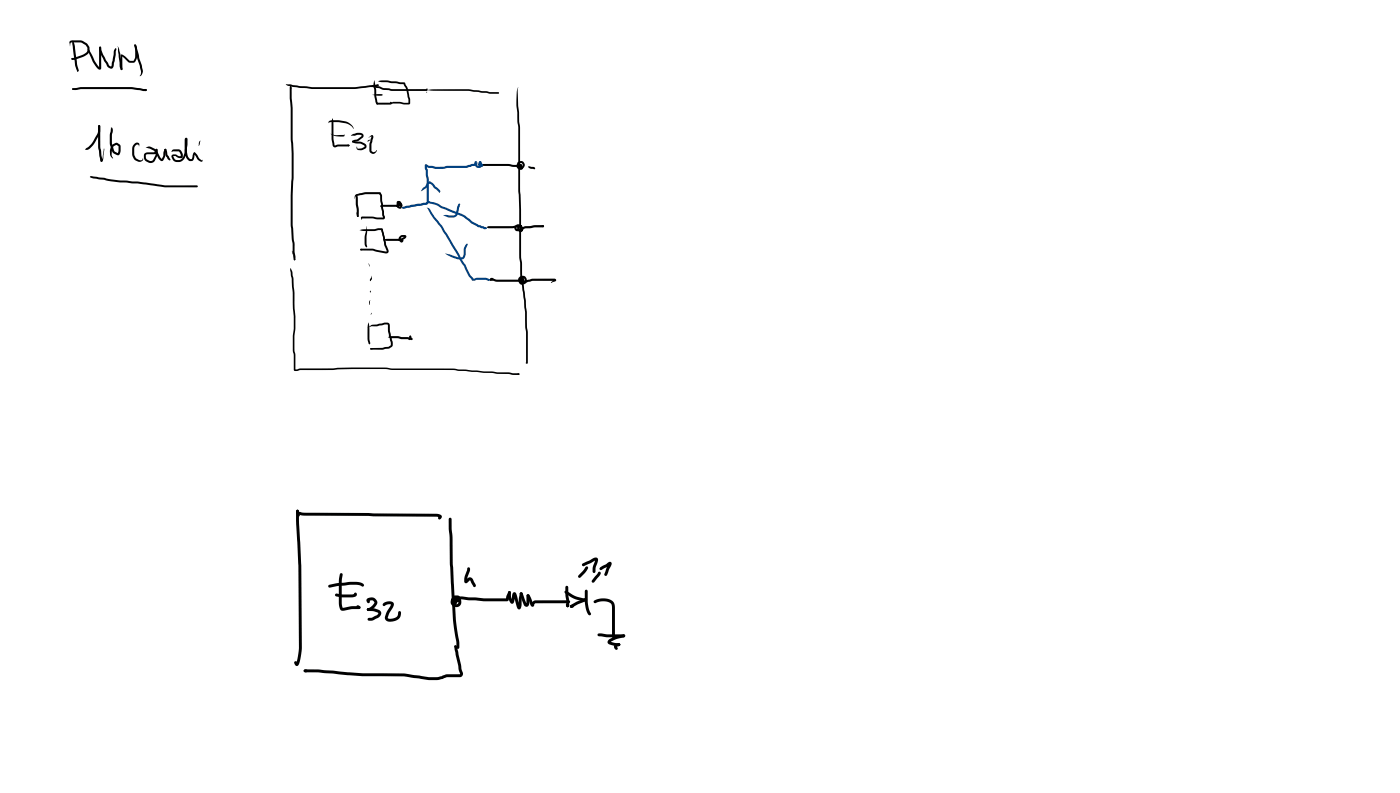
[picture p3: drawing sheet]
<svg xmlns="http://www.w3.org/2000/svg" width="337mm" height="190mm" viewBox="0 0 337 190" stroke-linecap="round" stroke-linejoin="round" font-family="sans-serif">
<g fill="#000">
<path d="M16.8 9.9l.5-.2h2.3l1.3 .8 .6 .7v1.1l-.3 .6-1 .7-1.6 .5a1.13 1.13 0 0 1-1.4 0l.2-.2 .6-.1 2.5-1 .5-.5v-.8l-.5-.7-1.2-.6h-2.2l-.1 .2-.2 .7-.1-.9zM17.2 14h.3v.3h-.3zM17.3 14h.4l-.3 .3-.2-.1zM17.5 9.7l.5 1.3 .5 4.4 .4 1.3-.2 .5-.7-1.7-.6-4.9zM18.1 15.3l.7 1.7-.1 .2zM18.5 17l.2-.1 .2 .1-.2 .2zM21 11.8h.4l.3 .7a11.4 11.4 0 0 0 2.2 3.7l-.1 .2v-5l.3-.2 .2 .2v4.8a.5 .5 0 0 1-.4 .6 .5 .5 0 0 1-.6-.5 14.2 14.2 0 0 1-2.1-4.4zM23.9 11.3h.3l.2 .8 1 2.3 .8 1.3 .5 .3 .7-3.8 .4-.7 .2 .2-.6 3.9a.82 .82 0 0 1-.7 .9 .82 .82 0 0 1-1-.6l-.8-1.6a4.8 4.8 0 0 1-1-3zM28.3 11.1l.6 1.9 .5 3.6-.2 .3-.4-1zM29.1 13.2l.2-.1 .1 .2v3.3l-.2 .3-.2-.3zM29.2 13.1l.8 .4 1.1 1.1h1l.4-.9v-2.4a.39 .39 0 0 1 0-.6l.4 .7v1.9a1.33 1.33 0 0 1-1.2 1.8l-.8-.2-1.8-1.5zM32.3 10.7l.4 .1 1.4 5.1a2.08 2.08 0 0 1-.2 2.2l-.2 .2v-.2a1.93 1.93 0 0 0-.1-2l-.6-2.1z"/>
<path d="M90 19.3l.4 2.2 .1 1.6 .2 1.4a.4 .4 0 0 1 0 .6l-.4-.5-.3-1.4-.2-2.7zM90.9 19.5a13.8 13.8 0 0 1 5.3 .3h1.1l.6 1.2 .7 2.9v1l-.2 .2-4.1-.2-.1-.1 .3-.3 3.7 .2-.5-3.1-.7-1.5 .1 .1h-1zM17.4 21.3l2.1-.4h12.1l3.5 .5 .2 .2-.2 .3-3.5-.5h-12.2l-.7 .2a1.43 1.43 0 0 1-1.4-.2zM17.4 21.3l.9 .1-.8 .2zM20.5 35.9h.3zM23.7 30.1l.1-.1a1.49 1.49 0 0 1 .3 1.6l-1.1 2.3a2.86 2.86 0 0 1-2.3 2.1l-.1-.2a5.3 5.3 0 0 0 1.9-2.1l.4-.6a4 4 0 0 0 .8-3zM20.6 35.8l.2 .1-.2 .1zM23.7 30.1h.3l.1 .2v5l.5 3.2h-.2l.2-.5 .3-2.2h.2l-.3 2.7a.36 .36 0 0 1-.4 .4 .36 .36 0 0 1-.3-.4l-.5-3.2zM26.6 30.7a.44 .44 0 0 1 .5 .2 .44 .44 0 0 1 0 .5l-.1 .7a6.5 6.5 0 0 0 .4 4l.2 .3 .8 .4 .1-1.7-.5-.3-.7 .3-.2 .4-.3 1.7 .4 .8a.51 .51 0 0 1-.6-.6l-.2-1.4 .7-1.3 .7-.4h.4l.7 .5 .1 .8a1.39 1.39 0 0 1-.7 1.7l-1.2-.7a6.9 6.9 0 0 1-.7-4.4l.4-1.3zM32.3 34.6a.63 .63 0 0 1 .7-.4 .63 .63 0 0 1 .5 .8l-.1 .2-.2-.4h-.4l-.4 .5-.1 .5v1.6l.4 .6 .7 .4a.58 .58 0 0 0 1-.4 .76 .76 0 0 1-.4 .9 .76 .76 0 0 1-.9-.1l-.5-.3a1.98 1.98 0 0 1-.8-1.7v-1.5zM35.1 35.4a2.16 2.16 0 0 1 2.4 .6l.2 .4-.2-.1 .3 .3-.3 .2-.3-.1-.1-.5zM34.9 21.5h.3v.3l-.3 .1-.1-.2z"/>
<path d="M34.8 36.9l.6-.3 2.3-.2 .1 .3-.5 .3h-1.8l-.4 .2 .2 1.1 .7 .3h.5l.3-.2 .6-1.1 .1-1.5h.3a3.3 3.3 0 0 1-.6 2.9 1.23 1.23 0 0 1-1.6 .3l-.3-.2a1.39 1.39 0 0 1-.6-1.8zM37.5 35.8h.3l.2 .9 .9 1.5 .3-.7 .3-1.6 .4-.1-.2 1.8-.4 .8a.48 .48 0 0 1-.8 .1 4.4 4.4 0 0 1-1.1-2.4zM39.6 35.8l.4 .1 .3 1.3 .6 1v.3l-.5-.2-.6-.9zM41.4 36.1l.4-.2h1.1a1.48 1.48 0 0 1 .9 2 2.16 2.16 0 0 1-1.7-.4l-.5 .1 .5 .7a1.38 1.38 0 0 0 2-.7l.6-2.8-.1-1.3h.3v2.6l.4 1.7 .4 .4h.4l.4-1.5 .2-.1 .3 .2-.5 1.5-.4 .4a1.36 1.36 0 0 1-1.5-1.4l-.2-1.2v-2.5a.38 .38 0 0 1 .4-.5 .38 .38 0 0 1 .3 .6l-.2 1.8a3.3 3.3 0 0 1-1.4 3.3 1.51 1.51 0 0 1-2-.6l-.2-.4a.5 .5 0 0 1 .4-.7l1.9 .4-.1 .1-.1-.5-.4-.7h-1.9zM46.6 36.7h.3l1 1.3 .6 .5a.2 .2 0 0 1 .3 .2 .22 .22 0 0 1-.4 .2l-.9-.6-.9-1.3zM48.1 33.8l-.3 1.2v-.7zM68.7 20.2l6.3 .7h10.3l5.3-.6a.23 .23 0 0 1 .3-.1 .23 .23 0 0 1 .1 .3 .23 .23 0 0 1-.3 .1l-.7 .3-4.6 .5h-10.3l-4.7-.5-1.3-.3zM69.7 20.8l.2-.2 .2 .3 .2 5 .1 7.6 .2 3.3-.1 6.5a76.4 76.4 0 0 0 .1 13.9l.4 4.5v.6l-.2 .2-.2-.2-.2-1.6-.1-2.2-.4-3.9a73.4 73.4 0 0 1 .2-11.3v-6.5l-.2-3.3zM69.9 20.6l.2 .8-.4-.6zM79.1 29.1l.6-.2h.8l2.4 .2a2.3 2.3 0 0 1 2.1 1.8 2.75 2.75 0 0 0-2.2-1.3l-3.1-.3-.6 .1-.1 .2zM79.4 32.1l1.3 .4h1.9a.19 .19 0 0 1 .3 .1 .19 .19 0 0 1-.2 .2 4.2 4.2 0 0 1-3.3-.7zM79.9 28.4l.3 1v4l.2 1.5 .9-.2h2.5l.2 .2-.2 .3h-2.5l-.8 .2-.3-.1-.3-.4a16.5 16.5 0 0 1-.2-5.5z"/>
<path d="M83.5 34.8h.4l.1 .2-.3 .1zM84.6 32.4l.5-.3a1.55 1.55 0 0 1 2.3 .4l-.1 .5-1 .7-1.5 .5a.41 .41 0 0 1 0-.5 .41 .41 0 0 1 .5-.1l.8-.2 .8-.9-.9-.1-1.6 .2zM84.7 33.9h.6a3.2 3.2 0 0 1 2.7 .9 .67 .67 0 0 1-.2 .9l-.8 .4-.9-.1a.5 .5 0 0 1-.3-.7l.2 .4h.8l.8-.4v-.3a2.85 2.85 0 0 0-2.3-.6l-.5-.2zM88.4 33.8l.4-.2 .1 .1-.6 .3zM88.6 33.1l.3-.3a.5 .5 0 0 1 .8-.3 .5 .5 0 0 1-.1 .9l-.3 1.3v1.5l.3 .3a.59 .59 0 0 0 .8-.3l.2-.2a.88 .88 0 0 1-.9 1 .88 .88 0 0 1-.9-.8v-1.7l.6-1.7zM89.5 22.8l1.6-.2h.8l.1 .2-.6 .2zM89.4 20.5h.7l2 .6 2.1 .3h8.3l-.1 .1 .2-.2 .2 .1v.3l-.3 .2-8.3-.1-2.2-.2-1.9-.7a.46 .46 0 0 1-.7-.4zM89.4 20.5l.4 .2-.3 .2zM90.5 24.7l3.4-.1 .1 .2-.2-.2a.28 .28 0 0 1 .5 .1 .28 .28 0 0 1-.3 .4h-3.3l-.2-.2zM89.8 21l1-.7 .2 .1-.1 .2-1 .5zM102.6 21.6l2.2-.1a57.3 57.3 0 0 1 9.4 .2l3.5 .4h2.1l.2 .2-.2 .2h-2.1l-.7-.2-3-.2a58.1 58.1 0 0 0-9.6-.3zM115.7 39.4v.1l.3-.1a36.4 36.4 0 0 1 7.5 .2h.2a2.36 2.36 0 0 1 1.8 .3 2.63 2.63 0 0 1-2.1 .2l-1.2-.2-6.2-.1-.3-.1z"/>
<path d="M124.6 20.9v4.4l.4 5.2v5.5a141.5 141.5 0 0 0 .3 14.4v11.5l.2 1.4v2.8l.9 6 .3 2.8v3.7l.2 1.3v7.3l-.2 .2-.3-.2 .2-.1-.1 .1v-7.3l-.2-1.3-.1-3.6-1.1-8.9-.1-2.8-.2-1.4a182.4 182.4 0 0 0-.2-16.6v-14.7l-.5-6.1 .1-2.6zM124.5 39v-.1a.96 .96 0 0 1 1.3 0 .96 .96 0 0 1 .1 1.3 .96 .96 0 0 1-1.3 .1 .6 .6 0 0 1 0-.7 .6 .6 0 0 1 .7-.2l.2 .1a.26 .26 0 0 1-.1 .5 .26 .26 0 0 1-.4-.3l.1 .5-.1-.1 .5-.1 .2-.4-.3-.4-.6 .1-.1 .5 .2 .4 .5 .1-.1 .3 .1-.2 .2 .1-.1 .2-.4 .1a1.06 1.06 0 0 1-.9-.7 1.06 1.06 0 0 1 .3-1.1zM21.6 42.4l.5-.1 6.6 1 6.5 .6a31.9 31.9 0 0 0 9.3 .6h2.8l.3 .3-.3 .2h-2.8a60.6 60.6 0 0 1-11.7-.9l-6.3-.6-4.1-.6-.5-.3-.2 .1zM85.4 46.8l.3-.1a12.3 12.3 0 0 1 5.9-.4l.2 .6 .6 4.8a.56 .56 0 0 1 .1 .6 .56 .56 0 0 1-.4 .4l-2.6-.2h-2.4v-.1l-.2 .4-.1-.4 .3-.4 5 .2-.5-2.1-.2-3.1-.3-.5 .2 .1a21.6 21.6 0 0 0-5.7 .5l-.3 .7v-.5zM85.7 46.6l.3 .8 .3 2.9-.1 1.6-.2 .2-.2-.2v-1.1a9 9 0 0 1-.1-4.2zM85.7 51l.5 .9-.1 .2-.3-.1zM86.5 55.3l.8-.2h2.7l1.1-.3a.73 .73 0 0 1 .8 .1 .73 .73 0 0 1 .3 .8l.6 3.1 .6 1.3a.58 .58 0 0 1-.1 .6 .58 .58 0 0 1-.6 .2l-3.1-.7h-2.8l-.2-.2 .2-.3h2.7l3.5 .7-.6-1.5-.8-3.7 .1 .1h-.4a11.3 11.3 0 0 1-4.5 .1zM86.6 59.8l1.1 .2-.9 .2zM87.9 59l.3 .2-.1 .2zM88.1 54.3l.2 1.3-.2 1.3 .2 2.4-.2 .1a1.52 1.52 0 0 1-.5-1.7zM91.5 49.4l.3-.2h3.9l.5-.2-.5-.3h.1v.9l.4 .1 .1-.4-.3-.2-.4 .2a.59 .59 0 0 1 .7-.5 .59 .59 0 0 1 .4 .8 .69 .69 0 0 1-.7 .5 .69 .69 0 0 1-.7-.5v-.7a.51 .51 0 0 1 .2-.6 .51 .51 0 0 1 .6 0l.3 .2a.55 .55 0 0 1-.2 .9l-.6 .3-3.8-.1 .1 .3-.5-.3zM92.1 57.6l.7-.2h3.4l1-.6 .1 .1h-.7l-.3 .3v.3l.3 .3-.6 .1 .2-.3a.43 .43 0 0 1 .6-.1 .43 .43 0 0 1 .1 .6 .43 .43 0 0 1-.7 0l-.3-.4a.95 .95 0 0 1 .6-1.2h.8a.49 .49 0 0 1 .4 .5 .49 .49 0 0 1-.5 .4l-.5 .3a3.5 3.5 0 0 1-2.3 .2h-1.6z"/>
<path d="M126.9 40.1l.3-.1 1 .1a.27 .27 0 0 1 .4 .2 .27 .27 0 0 1-.4 .3l-.7-.1zM69.9 64.4l.4 .9 .2 1.5 .3 3.5v3.8l.2 1.9v3l-.2 1.9v3.3l.2 1.1v3.5l-.1-.1 1.3-.2 8.4-.1a112.2 112.2 0 0 1 12.7 0l1 .1h14.7l10.6 1 2.7-.1 1 .3h1.4l.2 .2-.2 .2h-1.3l-1.1-.3h-2.7l-10.6-.9h-14.7l-1.6-.2-20.5 .2-1.4 .2-.2-.3v-3.5l-.2-1.3 .2-8-.5-9-.3-2.1zM70.2 60.3l.8 2-.2 .2zM70.7 62.2h.2v.3l-.3-.1zM88.3 78.6l1.2-.6 3.6-.5a.65 .65 0 0 1 .6 .8v1.2l.5 2.1a1.64 1.64 0 0 1-.1 1.8l-.6 .3-1.5 .3-2.9-.1 .1-.3h2.7l1.5-.3 .5-.4v-.6l-.6-2.6-.1-1.7-.7-.1-1.8 .5h-1.4zM88.6 77.5l.2 .9v3l.2 1.1-.2 .2-.2-.2a13.3 13.3 0 0 1 0-5zM88.8 72.3l.3-.2-.3 1.1zM89 69.8l.2 .3-.2 .2-.1-.2zM89.3 66.3l.1 .6-.2 .4a.21 .21 0 0 1-.3 .1 .21 .21 0 0 1 .1-.4zM89.3 75.1l-.1 .5zM88.8 82.2l.2 .3-.2 .2-.1-.2zM88.6 82.5l.2-.1 .2 .1-.2 .2z"/>
<path d="M89.1 83.7h1l-.9 .3zM93.3 81a7 7 0 0 1 3.6 0h1.2l.4 .2-.1 .1v-.5l.2-.2 .3 .2-.1 .3a.42 .42 0 0 1-.2 .6 .42 .42 0 0 1-.5-.2l-4.1-.3zM98.5 80.7h.3l.2 .5-.1 .2v-.1a.25 .25 0 0 1 .3 .3 .25 .25 0 0 1-.4 .1l-.4-.4zM124.5 89.9l.2-.2 .2 .2-.2 .1zM124.4 89.7l.5 .2-.2 .1z"/>
<circle cx="39.7" cy="36" r=".23"/>
<circle cx="83.8" cy="35" r=".2"/>
<circle cx="86" cy="51.9" r=".2"/>
</g>
<g fill="#000">
<path d="M102.6 22v.3z" fill-rule="evenodd"/>
<path d="M102.6 22.2v.1z" fill-rule="evenodd"/>
<path d="M88.6 63.2l.1 .3z" fill-rule="evenodd"/>
<path d="M88.7 63.5l.1 .5z" fill-rule="evenodd"/>
</g>
<g fill="#004080">
<path d="M102.2 39.5l.3-.1 .6 .4h.6a9.6 9.6 0 0 0 4.2 0h4.2l2.3-.7 .5 .3-.8 .5-1.9 .4-4.6 .1a10.4 10.4 0 0 1-4.4-.1l-.9-.4 .3-.2 .5 3.4-.1 5.8-.5 .3-5.3 1-.6-.2-.1-.1 .1-.1 .9-.3 4.2-.8h.7l-.1 .1 .4-.3-.1 .1v-5.5l-.3-2.2-.2-.5z"/>
<path d="M114.2 38.8l.2-.1 .3 .2 .1 .3h-.4l.1-.1 .3 .7h.5l.1-.4a.42 .42 0 0 1 .1-.7l.2 .1a1 1 0 0 1 0 1.4l-.3 .1a1.08 1.08 0 0 1-1.1-.4 1.08 1.08 0 0 1-.1-1.1z"/>
<path d="M115.2 38.9a.27 .27 0 0 1 .4 0 .27 .27 0 0 1-.1 .4l-.1 .3h.4l-.1 .1-.2-.2-.6 .1 .5-.3 .6 .1a.38 .38 0 0 1 .2 .4 .38 .38 0 0 1-.4 .3h-.5l-.3-.3v-.6z"/>
</g>
<g fill="#000">
<path d="M117.3 54.4l.4-.1a30.2 30.2 0 0 0 6.7-.2h.8l.3 .2-.3 .3h-.9a28.4 28.4 0 0 1-6.9 .2l-.3-.2zM117.1 54.6l.1-.2 .4 .2-.4 .1zM123.9 54.2a1.03 1.03 0 0 1 1.5 0 1.03 1.03 0 0 1-.2 1.6l-.8-.5-.1-.9a.7 .7 0 0 1 1.2-.1l-.3 .3h-.5l.1-.1v.5l.4 .3v-.4l-.2-.4-.5-.1-.4 .3 .2 .3h.8l1-.6 2.5-.3h1.9l.3 .2-.3 .3-4.2 .3-1 .6h-.9a.77 .77 0 0 1-.7-.5 .77 .77 0 0 1 .2-.8zM130.3 54.1l.4 .1v.3h-.3l-.2-.3zM117.7 67l7.9 .2-.1 .1v-.2a.28 .28 0 0 1-.1-.5 .28 .28 0 0 1 .5 .1 .56 .56 0 0 1 .1 .6 .56 .56 0 0 1-.5 .4h-6.2l-1.4-.3h-.2zM117.9 66.8h.5l.3 .2-.6 .2 .1-.1-.3 .3-.3-.2zM124.8 66.6a.94 .94 0 0 1 1.5-.2 .94 .94 0 0 1-.2 1.5l-.8-.1-.3-.6a.61 .61 0 0 1 .7-.6l-.2 .7 .5 .1 .1-.3a.5 .5 0 0 0-.8-.3l-.2 .5 .4 .6 1.2-.6 1.2-.3 5.4-.1a.38 .38 0 0 1 .4 .4 .38 .38 0 0 1-.5 .4l-.7 .3a.64 .64 0 0 1 .7-.7l.1 .2h-5.2l-1.2 .2a1.58 1.58 0 0 1-1.9 .5 1.16 1.16 0 0 1-.2-1.6z"/>
<circle cx="130.6" cy="54.4" r=".24"/>
</g>
<g fill="#004080">
<path d="M102.9 48.3h.3l.1 .5h-.3z"/>
<path d="M102.9 48.3l2.3 .6 1 .6 4.8 1.9 .9 .4 1.7 1.4 1.5 .9 1.2 .3 .7 .4-.2 .2-.4 .1-1.5-.6-1.7-.9-2.3-1.7-4.8-1.9-1.1-.7-1.4-.3a.6 .6 0 0 1-.7-.7z"/>
<path d="M115.9 54.5l.9 .1 .2 .2-.3 .2z"/>
<path d="M102.7 43.9l.1-.1a.4 .4 0 0 1 .7 0l-.5 .5-.5 .9-1.3 .8z"/>
<path d="M103.1 43.7a2.3 2.3 0 0 1 1.7 1.2l1 .8 .1 .3-.2 .3-2.5-2.3z"/>
<path d="M106.6 51.8l2.7-.2 .3-.3 .5-1.9a.34 .34 0 0 1 .2-.4 .34 .34 0 0 1 .3 .1l-.5 2.2a1.17 1.17 0 0 1-1.1 1l-1.3-.1z"/>
<path d="M102.6 49.9l.7 .3 1.3 2 1.8 2.2 5.5 9.2 1.2 2.5 .7 1-.1-.1 .9-.3h2.1l1 .5-.3 .2-.7-.2h-2.1l-.3 .2a.58 .58 0 0 1-1-.3l-.7-.8-1.1-2.4-5.5-9.3-2-2.3z"/>
<path d="M117.3 67.1h.3v.2h-.3z"/>
<path d="M116.6 67h.9l.2 .2-.2 .2z"/>
<path d="M107 60.9l3.1 .9h1l.3-.7 .1-1.5 .4-.8 .4-.3 .2 .2-.5 1.1v.9a1.27 1.27 0 0 1-.9 1.6h-1.1l-1.1-.4z"/>
<circle cx="116.8" cy="54.8" r=".21"/>
</g>
<g fill="#000">
<path d="M71.3 122.5a.5 .5 0 0 1 .6 .6l.2 .7-.3 .3-.4-.2-.2-.6zM71.3 122.5l.2-.1 .4 .4 .5 13 .2 19.9-.6 3.3a.92 .92 0 0 1-.7 1l-.3-.2-.3-.6 .3-.4 .5 .6h-.3l.3-1.2 .4-2.5-.2-19.9-.5-9.8zM71.7 123l33.5 .4a.72 .72 0 0 1 .8 .3 .72 .72 0 0 1 0 .9l-.4 .2-.2-.1-.1-.2 .2-.5 .1 .3-.6-.2-29.3-.2a8.6 8.6 0 0 1-3.8-.3l-.3-.3zM81.8 137.8h.5l.1 .2-.2 1.9v5l.1 1.1 2.4-.4h1.6l.4 .3-.4 .4h-1.9l-1.2 .3a1.07 1.07 0 0 1-1.2 0 1.07 1.07 0 0 1-.5-1.1l-.1-3.2a11.8 11.8 0 0 1 .4-4.5zM108 124.5l.2-.2 .4 .4 .2 10.8 .8 13.4 .3 2.5a10.9 10.9 0 0 1 .4 4.4l-.2 .1-.4-.3v-1.6l-.8-5.1-.8-13.4v-6.4l-.2-2.1zM112.4 136.4a.59 .59 0 0 1 .7 .3 .59 .59 0 0 1-.2 .7l-.5 1.2-.1 1.1-.4-.2 .6-.6a.81 .81 0 0 1 1.3 .4l.6 1.3-.1 .4-.2 .1-.3-.1-.8-1.6-.4 .4a.55 .55 0 0 1-.8 .3 .55 .55 0 0 1-.2-.8zM140.7 136.2l.3-.2 .3 .1a2.05 2.05 0 0 1-.7 1.6l-1.1 1h-.5v-.5l1.2-1.1zM139.9 135.5l2.6-1.3a.73 .73 0 0 1 1-.2 .73 .73 0 0 1 .2 1l-.5 1.3-.2 1.3h-.4a3.2 3.2 0 0 1 .3-2.4l.2-.7 .2 .1-3 1.4-.3-.1zM143.9 137.4h.4l.1 .3-.1 .4-1.5 1.8h-.5v-.5zM144.2 136.3l1.9-1.1a.55 .55 0 0 1 .8-.1 .55 .55 0 0 1 0 .8l-1 2.3-.3 .2-.3-.4 .4-1.3 .6-1.3 .4 .2-2.3 1.4-.3-.4zM79 140.6l1.8-.5a18.9 18.9 0 0 1 5.9-.2l.2 .1a.67 .67 0 0 1 .5 .8l-.2 .1-.4-.1a7.6 7.6 0 0 0-4.3-.1l-3.3 .5-.2-.1zM80.6 142.7l3.7 .1 .9-.1-.1 .1 .1-.4 .2-.1a.6 .6 0 0 1 .3 .8 .6 .6 0 0 1-.7 .4h-.7a8.9 8.9 0 0 1-3.7-.3z"/>
<path d="M85.8 145.5l.2-.1 .5 .3 .1 .5-.3 .1-.5-.3-.1-.3zM88.2 143.8a1.43 1.43 0 0 1 2.2 .3 1.43 1.43 0 0 1-.6 2.1l-.8 .5a.46 .46 0 0 1-.6 0 .46 .46 0 0 1-.1-.5l1-.6 .7-.9a.83 .83 0 0 0-1.3-.4l.1-.1 .1 .4a.47 .47 0 0 1-.6 .2 .47 .47 0 0 1-.2-.6zM88.3 146.2h.5v.5l-.3-.3 .3 .3h-.5v-.5l.2 .2zM88.3 146.2l1.4-.1 1.3 .4a1.05 1.05 0 0 1 .6 1.1 1.05 1.05 0 0 1-.8 .9l-1.4 .6-1-.1v-.5l1.1-.2 1.1-.5 .4-.5-1.1-.4-1.6-.2zM92.1 145a1.78 1.78 0 0 1 2.6 0l-.2 .7-.9 1.7-.4 1 .4 .2 1-.1a1.21 1.21 0 0 0 1.1-1.4l.4-.3a1.05 1.05 0 0 1 .1 1.4 2.75 2.75 0 0 1-3.2 1l-.4-.5a4.8 4.8 0 0 1 1.2-3l.2-.5h-.8l-.9 .4-.3-.3zM109.6 143.7l1.3-.4 5.4 .4h5.6l-.3 .2 .1-.8 .5-1 .3-.1 .3 .3-.5 1.9-.4 .2h-5.7l-5.3-.4-1.1 .2-.2-.1zM108.9 143.3l.3-.2 .8-.1a1.57 1.57 0 0 1 .7 2.3 1.28 1.28 0 0 1-2.2 0 1.28 1.28 0 0 1 1.2-1.9l.5 .5 .2 .4-.1 .3h-.4l-.5-.6-.3 .3a.5 .5 0 0 0 .3 .8h.5l.2-.2-.1-1.1-.7-.1v.6l.2 .1-.3 .3-.4-.6a.62 .62 0 0 1 .8-.2 .62 .62 0 0 1 .3 .7 .66 .66 0 0 1-.7 .5 .66 .66 0 0 1-.6-.6v-.8zM122.2 142.1l.3-.1 .3 .3 .1 1.1 .4 1-.4 .1 .2-1.5a.55 .55 0 0 1 .4-.7 .55 .55 0 0 1 .7 .5l.8 3h-.4l.3-2.9a.44 .44 0 0 1 .1-.5 .44 .44 0 0 1 .5 0l-.2 3.3a.57 .57 0 0 1-.5 .7 .57 .57 0 0 1-.6-.7l-.8-2.9h.5l-.2 1.2a.66 .66 0 0 1-.2 .8 .66 .66 0 0 1-.8 .1l-.5-1.3zM125 142.4l.3-.1 .3 .2 1 2.6h-.1l.1-2.2 .3-.2 .3 .1 .1 1.9a.75 .75 0 0 1-.3 1 .75 .75 0 0 1-1.1-.3l-1-2.8zM126.7 142.8a.62 .62 0 0 1 .8 .6l.7 1.7h-.3l-.2 .2 .2-.6 .4-.4 .5-.1h7.9l.4 .4-.4 .3h-7.9l-.4 .3a.47 .47 0 0 1-.3 .5 .47 .47 0 0 1-.6-.3l-.8-2.1 .2 .1-.3-.3zM136.1 145h.5l.2 .5-.1 .3-.2 .1-.3-.2zM135.8 142l.4-.1 2.2 1.3 1.8 .5a.4 .4 0 0 1 .5 .2 .4 .4 0 0 1-.2 .6l-2.9-.8-1.8-1.2-.1-.3z"/>
<path d="M136 140.8l.3-.1 .3 .4 .2 4.3v.3l-.3 .2-.4-.4-.2-2.6zM137.1 145.4h.8a.48 .48 0 0 1-.3 .6 .48 .48 0 0 1-.6-.3zM137.1 145.4l1.6-.9 1.8-.7 .4 .3-.3 .4-3.1 1.5-.4-.1zM140.7 141.7l.2-.1 .4 .4v2.7l.5 2.2a.59 .59 0 0 1-.1 .9l-.5-.5-.5-1.6-.1-1.1zM142.7 144.4a3.7 3.7 0 0 1 5 .5l.1 .9v7.7a.54 .54 0 0 1-.5-.2 .54 .54 0 0 1-.2-.5v-6.9a1.41 1.41 0 0 0-1.8-1.4h-1.1l-1.2 .4-.2-.1zM143.7 152.3l6.2 .1 .4 .3-.4 .4h-4.2l-1.7-.2-.4-.4zM148.5 154.6h.5l.1 .3-.1 .2h-.4l-.2-.3zM147.8 154.9l.9-.4-.2 .1h.5v.5l-.7 .3a.46 .46 0 0 1-.1 .7l-.6-.5zM146.3 153.7l1.7-.9 1.9-.4 .3 .1 .1 .2-.2 .4-2 .5-1.4 .7v-.2l2.1 .4 .3 .3-.1 .3a4.3 4.3 0 0 1-2.5-.3l-.5-.5zM149.7 152.5l.2-.1 .3 .2v.4l-.3 .1-.2-.2zM73.1 160.9l3.3-.1 5.1 .5a69 69 0 0 0 10.3 .4l5.3 .1 6 .9h2.1l2.2-.7h3.2l-1.5-6.7a.44 .44 0 0 1 .6-.2 .44 .44 0 0 1 .3 .6l.9 5 .3 .8a.82 .82 0 0 1-.6 1.2h-3.1l-2 .6-2.2 .1-6.2-.9-5.3-.1a69.7 69.7 0 0 1-10.3-.4l-5.1-.5h-3.1l-.3-.3zM73.1 160.9a.56 .56 0 0 1 .9 .3 .52 .52 0 0 1-.5 .3 .52 .52 0 0 1-.5-.3z"/>
<circle cx="125.3" cy="142.6" r=".35"/>
<circle cx="136.5" cy="145.5" r=".35"/>
<circle cx="137.3" cy="145.7" r=".35"/>
<circle cx="140.5" cy="144.1" r=".35"/>
</g>
</svg>
